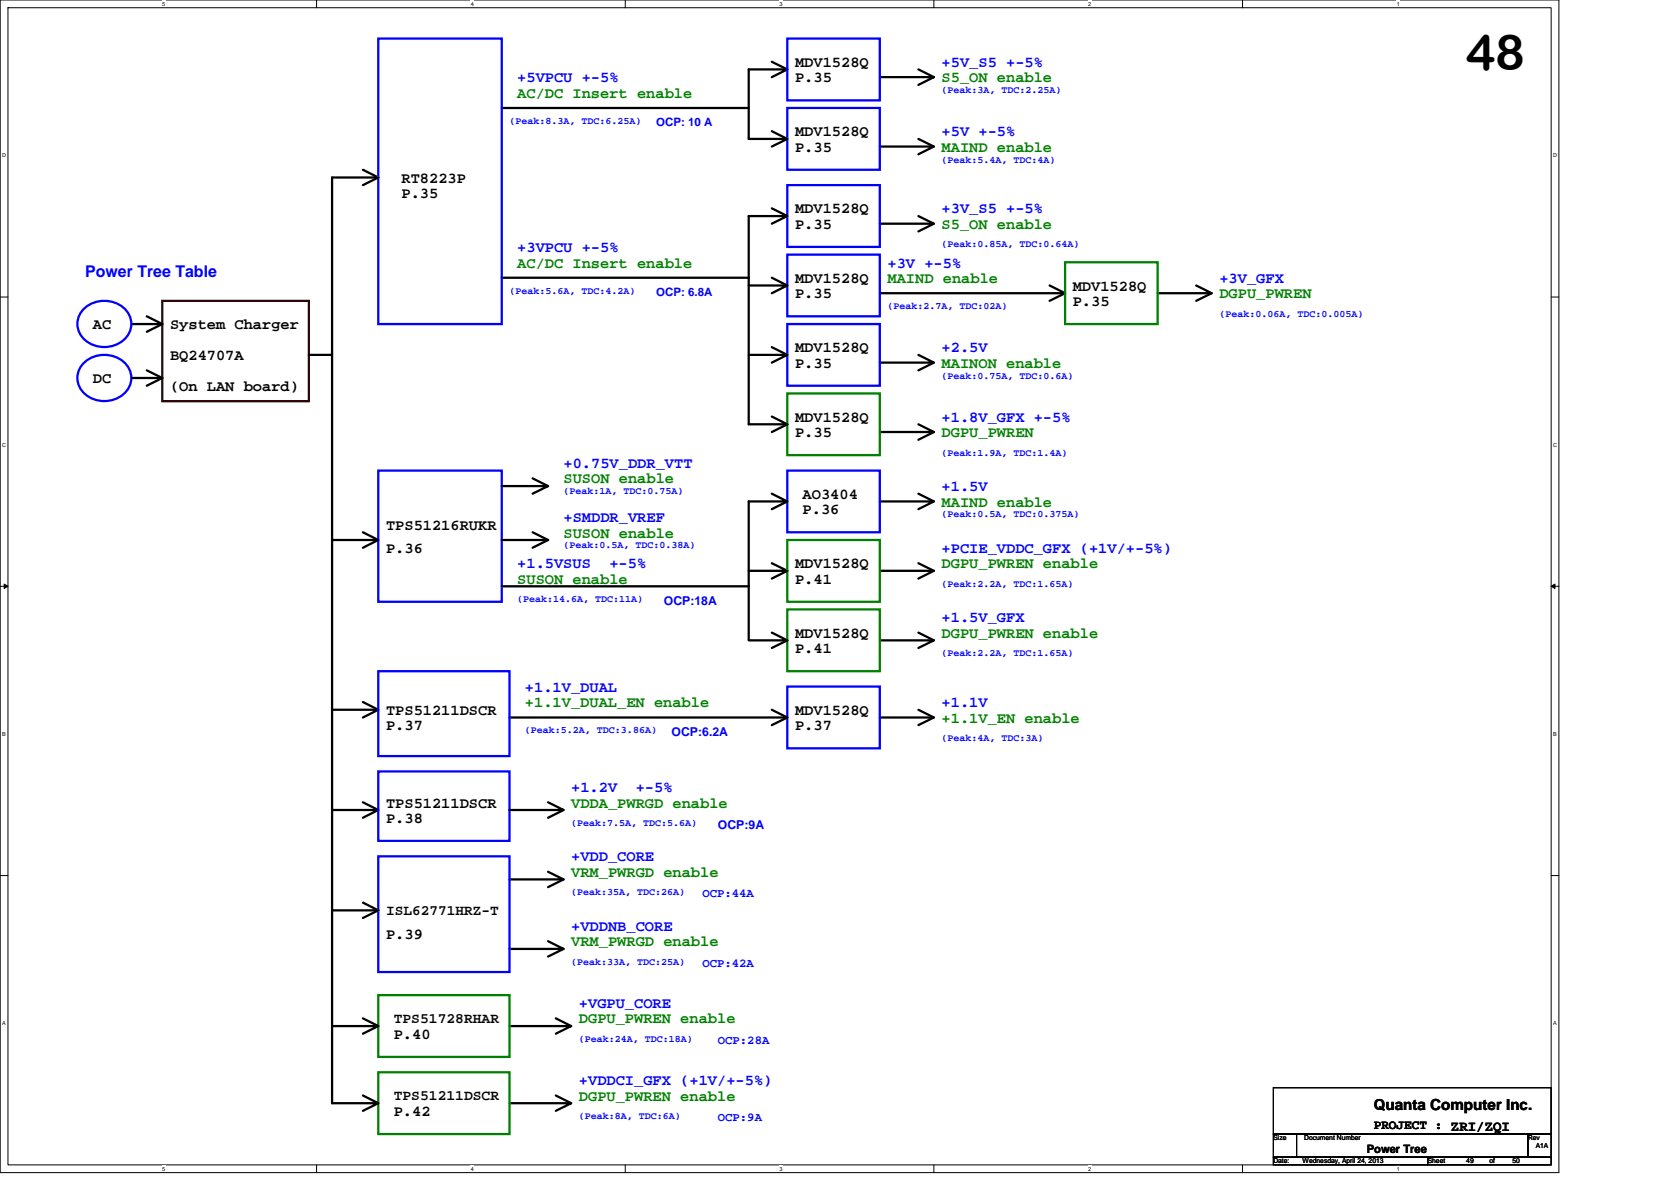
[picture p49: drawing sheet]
<svg xmlns="http://www.w3.org/2000/svg" width="297mm" height="210mm" viewBox="0 0 297 210" stroke-linecap="round" stroke-linejoin="round" font-family="sans-serif">
<defs><g id="words">
<text font-size="8.8" x="260.6" y="12.4">48</text>
<text font-size="2.9" fill="#00f" x="15.1" y="49.3">Power Tree Table</text>
<g font-size="2.7">
<text x="141.3" y="11.9">MDV1528Q</text>
<text x="141.3" y="14.6">P.35</text>
<text x="141.3" y="27">P.35</text>
<text x="141.3" y="24.2">MDV1528Q</text>
<text x="71.4" y="35.2">P.35</text>
<text x="71.4" y="32.5">RT8223P</text>
<text x="141.3" y="40.7">P.35</text>
<text x="141.3" y="38">MDV1528Q</text>
<text x="141.3" y="53">P.35</text>
<text x="141.3" y="50.3">MDV1528Q</text>
<text x="190.7" y="51.7">MDV1528Q</text>
<text x="16.5" y="58.5">AC</text>
<text x="30.2" y="58.5">System Charger</text>
<text x="190.7" y="54.4">P.35</text>
<text x="30.2" y="64">BQ24707A</text>
<text x="141.3" y="65.4">P.35</text>
<text x="141.3" y="62.6">MDV1528Q</text>
<text x="16.5" y="68.1">DC</text>
<text x="30.2" y="69.5">(On LAN board)</text>
<text x="141.3" y="77.7">P.35</text>
<text x="141.3" y="75">MDV1528Q</text>
<text x="142.7" y="88.7">AO3404</text>
<text x="68.6" y="94.2">TPS51216RUKR</text>
<text x="142.7" y="91.4">P.36</text>
<text x="68.6" y="98.3">P.36</text>
<text x="141.3" y="101">MDV1528Q</text>
<text x="141.3" y="103.8">P.41</text>
<text x="141.3" y="113.4">MDV1528Q</text>
<text x="141.3" y="116.1">P.41</text>
<text x="68.6" y="129.9">P.37</text>
<text x="68.6" y="127.1">TPS51211DSCR</text>
<text x="141.3" y="129.9">P.37</text>
<text x="141.3" y="127.1">MDV1528Q</text>
<text x="68.6" y="143.6">TPS51211DSCR</text>
<text x="68.6" y="146.3">P.38</text>
<text x="68.6" y="166.9">P.39</text>
<text x="70" y="184.7">P.40</text>
<text x="244.2" y="197.3">Quanta Computer Inc.</text>
<text x="70" y="198.4">P.42</text>
</g>
<g font-size="2.7" fill="#00f">
<text x="167.4" y="11.9">+5V_S5 +-5%</text>
<text x="91.9" y="14.6">+5VPCU +-5%</text>
<text x="167.4" y="24.2">+5V +-5%</text>
<text x="167.4" y="38">+3V_S5 +-5%</text>
<text x="91.9" y="44.8">+3VPCU +-5%</text>
<text x="157.8" y="47.6">+3V +-5%</text>
<text x="216.8" y="50.3">+3V_GFX</text>
<text x="167.4" y="62.6">+2.5V</text>
<text x="167.4" y="75">+1.8V_GFX +-5%</text>
<text x="100.2" y="83.2">+0.75V_DDR_VTT</text>
<text x="167.4" y="87.3">+1.5V</text>
<text x="100.2" y="92.8">+SMDDR_VREF</text>
<text x="91.9" y="101">+1.5VSUS</text>
<text x="108.3" y="101">+-5%</text>
<text x="167.4" y="98.3">+PCIE_VDDC_GFX (+1V/+-5%)</text>
<text x="167.4" y="110.6">+1.5V_GFX</text>
<text x="93.3" y="123">+1.1V_DUAL</text>
<text x="167.4" y="125.7">+1.1V</text>
<text x="101.5" y="140.8">+1.2V</text>
<text x="113" y="140.8">+-5%</text>
<text x="101.5" y="153.2">+VDD_CORE</text>
<text x="101.5" y="165.5">+VDDNB_CORE</text>
<text x="102.9" y="179.2">+VGPU_CORE</text>
<text x="102.9" y="192.9">+VDDCI_GFX (+1V/+-5%)</text>
</g>
<g font-size="2.7" fill="#008000">
<text x="91.9" y="17.4">AC/DC Insert enable</text>
<text x="167.4" y="14.6">S5_ON enable</text>
<text x="167.4" y="27">MAIND enable</text>
<text x="167.4" y="40.7">S5_ON enable</text>
<text x="91.9" y="47.6">AC/DC Insert enable</text>
<text x="157.8" y="50.3">MAIND enable</text>
<text x="216.8" y="53">DGPU_PWREN</text>
<text x="167.4" y="65.4">MAINON enable</text>
<text x="167.4" y="77.7">DGPU_PWREN</text>
<text x="100.2" y="86">SUSON enable</text>
<text x="100.2" y="95.6">SUSON enable</text>
<text x="167.4" y="90.1">MAIND enable</text>
<text x="167.4" y="101">DGPU_PWREN enable</text>
<text x="91.9" y="103.8">SUSON enable</text>
<text x="167.4" y="113.4">DGPU_PWREN enable</text>
<text x="93.3" y="125.7">+1.1V_DUAL_EN enable</text>
<text x="167.4" y="128.5">+1.1V_EN enable</text>
<text x="101.5" y="143.6">VDDA_PWRGD enable</text>
<text x="101.5" y="155.9">VRM_PWRGD enable</text>
<text x="101.5" y="168.3">VRM_PWRGD enable</text>
<text x="102.9" y="182">DGPU_PWREN enable</text>
<text x="102.9" y="195.7">DGPU_PWREN enable</text>
</g>
<g font-size="2.6">
<text x="68.6" y="162.7">ISL62771HRZ-T</text>
<text x="70" y="181.9">TPS51728RHAR</text>
<text x="70" y="195.6">TPS51211DSCR</text>
</g>
<text font-size="2.3" x="244.2" y="200.8">PROJECT : ZRI/ZQI</text>
<g font-size="2.2" fill="#00f">
<text x="118" y="107.6">OCP:18A</text>
<text x="119.4" y="130.9">OCP:6.2A</text>
<text x="127.6" y="147.4">OCP:9A</text>
<text x="124.9" y="159.6">OCP:44A</text>
<text x="124.9" y="171.9">OCP:42A</text>
<text x="127.6" y="185.6">OCP:28A</text>
<text x="127.6" y="199.3">OCP:9A</text>
</g>
<g font-size="2.1" fill="#00f">
<text x="116.6" y="22.5">OCP: 10 A</text>
<text x="116.6" y="52.7">OCP: 6.8A</text>
</g>
<text font-size="2.1" x="242.9" y="205">Power Tree</text>
<g font-size="1.8" fill="#00f">
<text x="167.4" y="16.6">(Peak:3A, TDC:2.25A)</text>
<text x="90.6" y="22">(Peak:8.3A, TDC:6.25A)</text>
<text x="167.4" y="28.9">(Peak:5.4A, TDC:4A)</text>
<text x="167.4" y="44">(Peak:0.85A, TDC:0.64A)</text>
<text x="90.6" y="52.2">(Peak:5.6A, TDC:4.2A)</text>
<text x="157.8" y="54.9">(Peak:2.7A, TDC:02A)</text>
<text x="216.8" y="56.3">(Peak:0.06A, TDC:0.005A)</text>
<text x="167.4" y="67.3">(Peak:0.75A, TDC:0.6A)</text>
<text x="167.4" y="81">(Peak:1.9A, TDC:1.4A)</text>
<text x="100.2" y="87.9">(Peak:1A, TDC:0.75A)</text>
<text x="167.4" y="92">(Peak:0.5A, TDC:0.375A)</text>
<text x="100.2" y="97.5">(Peak:0.5A, TDC:0.38A)</text>
<text x="91.9" y="107.1">(Peak:14.6A, TDC:11A)</text>
<text x="167.4" y="104.3">(Peak:2.2A, TDC:1.65A)</text>
<text x="167.4" y="116.7">(Peak:2.2A, TDC:1.65A)</text>
<text x="93.3" y="130.4">(Peak:5.2A, TDC:3.86A)</text>
<text x="167.4" y="131.8">(Peak:4A, TDC:3A)</text>
<text x="101.5" y="146.9">(Peak:7.5A, TDC:5.6A)</text>
<text x="101.5" y="159.2">(Peak:35A, TDC:26A)</text>
<text x="101.5" y="171.5">(Peak:33A, TDC:25A)</text>
<text x="102.9" y="185.3">(Peak:24A, TDC:18A)</text>
<text x="102.9" y="199">(Peak:8A, TDC:6A)</text>
</g>
<g font-size="1.2">
<text x="226.4" y="202.8">Size</text>
<text x="231.8" y="202.8">Document Number</text>
<text x="271.6" y="202.8">Rev</text>
<text x="226.4" y="206.9">Date:</text>
<text x="231.6" y="206.9">Wednesday, April 24, 2013</text>
<text x="253.8" y="206.9">Sheet</text>
<text x="260.6" y="206.9">49</text>
<text x="264.8" y="206.9">of</text>
<text x="268.9" y="206.9">50</text>
<text x="273" y="204.1">A1A</text>
</g>
<g font-size="1">
<text x="28.8" y="1">5</text>
<text x="83.7" y="1">4</text>
<text x="138.6" y="1">3</text>
<text x="193.4" y="1">2</text>
<text x="248.3" y="1">1</text>
<text x=".4" y="28">D</text>
<text x="276.1" y="28">D</text>
<text x=".4" y="79.4">C</text>
<text x="276.1" y="79.4">C</text>
<text x=".4" y="130.9">B</text>
<text x="276.1" y="130.9">B</text>
<text x=".4" y="182.3">A</text>
<text x="276.1" y="182.3">A</text>
<text x="28.8" y="208.2">5</text>
<text x="83.7" y="208.2">4</text>
<text x="138.6" y="208.2">3</text>
<text x="193.4" y="208.2">2</text>
<text x="248.3" y="208.2">1</text>
</g>
</g></defs>
<path d="M0 0h277.1v208.5h-277.1zM1.4 1.4h274.3v205.7h-274.3z" fill="none" stroke="#000" stroke-width=".18"/>
<g fill="#fff">
<path d="M28.8 .1h.6v1.1h-.6z"/>
<path d="M28.8 207.3h.6v1.1h-.6z"/>
</g>
<path d="M56.3 0v1.4M56.3 207.1v1.4" fill="none" stroke="#000" stroke-width=".18"/>
<g fill="#fff">
<path d="M83.7 .1h.6v1.1h-.6z"/>
<path d="M83.7 207.3h.6v1.1h-.6z"/>
</g>
<path d="M111.1 0v1.4M111.1 207.1v1.4" fill="none" stroke="#000" stroke-width=".18"/>
<g fill="#fff">
<path d="M138.6 .1h.5v1.1h-.5z"/>
<path d="M138.6 207.3h.5v1.1h-.5z"/>
</g>
<path d="M166 0v1.4M166 207.1v1.4" fill="none" stroke="#000" stroke-width=".18"/>
<g fill="#fff">
<path d="M193.4 .1h.6v1.1h-.6z"/>
<path d="M193.4 207.3h.6v1.1h-.6z"/>
</g>
<path d="M220.9 0v1.4M220.9 207.1v1.4" fill="none" stroke="#000" stroke-width=".18"/>
<g fill="#fff">
<path d="M248.3 .1h.6v1.1h-.6z"/>
<path d="M248.3 207.3h.6v1.1h-.6z"/>
<path d="M.4 27.1h.7v1.1h-.7z"/>
<path d="M276.1 27.1h.7v1.1h-.7z"/>
<path d="M.4 78.5h.7v1.1h-.7z"/>
<path d="M276.1 78.5h.7v1.1h-.7z"/>
</g>
<path d="M0 52.8h1.4M275.7 52.8h1.4" fill="none" stroke="#000" stroke-width=".18"/>
<g fill="#fff">
<path d="M.4 130h.7v1.1h-.7z"/>
<path d="M276.1 130h.7v1.1h-.7z"/>
</g>
<path d="M0 104.2h1.4M275.7 104.2h1.4" fill="none" stroke="#000" stroke-width=".18"/>
<path d="M.7 103.8l.7 .4-.7 .4zM275.7 104.2l.7-.4v.8z" fill="#000" stroke="#000" stroke-width=".18"/>
<g fill="#fff">
<path d="M.4 181.4h.7v1.1h-.7z"/>
<path d="M276.1 181.4h.7v1.1h-.7z"/>
</g>
<path d="M0 155.7h1.4M275.7 155.7h1.4M226.4 193.4h49.3v8.2h-49.3zM226.4 201.6h4.1v4.1h-4.1zM226.4 205.7h27.4v1.4h-27.4zM230.5 201.6h41.1v4.1h-41.1zM253.8 205.7h21.9v1.4h-21.9zM271.6 201.6h4.1v4.1h-4.1z" fill="none" stroke="#000" stroke-width=".18"/>
<g fill="none" stroke="#000" stroke-width=".4">
<path d="M89.2 19.2h43.9M137.2 13.7l2.8-1.4h-6.9v12.4h6.9l-2.8 1.4M137.2 11l2.8 1.3M156.4 13.7h9.6l-2.7 1.4M163.3 12.3l2.7 1.4M64.5 30.2l2.7 1.4M67.2 31.6l-2.7 1.3M67.2 31.6h-8.2v164.6h8.2l-2.7 1.3M137.2 39.8l2.8-1.4h-6.9v37h6.9M137.2 23.3l2.8 1.4M137.2 37l2.8 1.4M156.4 26.1h9.6l-2.7 1.3"/>
<path d="M156.4 39.8h9.6l-2.7 1.3M163.3 24.7l2.7 1.4M163.3 38.4l2.7 1.4M23.4 57.6h5.4M26.1 56.2l2.7 1.4M28.8 57.6l-2.7 1.4M89.2 49.4h43.9M133.1 50.8h6.9l-2.8 1.3M137.2 49.4l2.8 1.4M156.4 52.1h32.9M186.6 50.8l2.7 1.3M189.3 52.1l-2.7 1.4"/>
<path d="M212.6 50.8l2.8 1.3h-9.6M215.4 52.1l-2.8 1.4M23.4 67.2h5.4M26.1 65.8l2.7 1.4M28.8 67.2l-2.7 1.4M54.9 63.1h4.1M133.1 63.1h6.9M137.2 61.7l2.8 1.4M137.2 74.1l2.8 1.3M140 63.1l-2.8 1.4M140 75.4l-2.8 1.4M163.3 63.1l2.7 1.4h-9.6"/>
<path d="M163.3 75.4l2.7 1.4h-9.6M166 64.5l-2.7 1.3M166 76.8l-2.7 1.4M59 96h8.2M64.5 94.6l2.7 1.4M67.2 96l-2.7 1.4M89.2 96h8.2M89.2 86.4h8.2l-2.7 1.4M94.7 85l2.7 1.4M94.7 94.6l2.7 1.4M97.4 96l-2.7 1.4M137.2 87.8l2.8 1.4h-6.9v24.7h6.9l-2.8-1.4"/>
<path d="M140 89.2l-2.8 1.3M156.4 89.2h9.6l-2.7 1.3M163.3 87.8l2.7 1.4M89.2 104.2h43.9M137.2 100.1l2.8 1.4h-6.9M140 101.5l-2.8 1.4M140 113.9l-2.8 1.3M156.4 101.5h9.6l-2.7 1.4M156.4 113.9h9.6l-2.7 1.3M163.3 100.1l2.7 1.4M163.3 112.5l2.7 1.4M59 126.2h8.2l-2.7 1.4"/>
<path d="M64.5 124.8l2.7 1.4M90.6 127.6h49.4M137.2 126.2l2.8 1.4M140 127.6l-2.8 1.3M156.4 127.6h9.6l-2.7 1.3M163.3 126.2l2.7 1.4M59 144h8.2l-2.7 1.4M64.5 142.6l2.7 1.4M97.4 155l2.8 1.4h-9.6M97.4 142.6l2.8 1.4h-9.6M100.2 156.4l-2.8 1.3M100.2 144l-2.8 1.4"/>
<path d="M59 161.9h8.2M64.5 160.5l2.7 1.4M67.2 161.9l-2.7 1.3M97.4 167.3l2.8 1.4h-9.6M100.2 168.7l-2.8 1.4M59 182.4h8.2l-2.7 1.4M64.5 181.1l2.7 1.3M64.5 194.8l2.7 1.4M90.6 182.4h10.9l-2.7 1.4M90.6 196.2h10.9l-2.7 1.3M98.8 181.1l2.7 1.3M98.8 194.8l2.7 1.4"/>
</g>
<g fill="none" stroke="#00f" stroke-width=".4">
<path d="M67.2 6.9h22v50.7h-22zM140 19.2h16.4v11h-16.4zM140 6.9h16.4v10.9h-16.4zM140 32.9h16.4v11h-16.4zM14.9 54.9a5.2 5.2 0 0 1 8.1 1.3 4.1 4.1 0 0 1-3.6 5.4 4.6 4.6 0 0 1-5.6-4 3.8 3.8 0 0 1 1.1-2.7zM140 45.3h16.4v10.9h-16.4zM140 57.6h16.4v11h-16.4zM14.9 64.6a5.2 5.2 0 0 1 8.1 1.2 4.1 4.1 0 0 1-3.6 5.4 4.6 4.6 0 0 1-5.6-4 3.8 3.8 0 0 1 1.1-2.6zM67.2 83.7h22v23.3h-22zM140 83.7h16.4v10.9h-16.4zM67.2 119.3h23.4v15.1h-23.4zM67.2 137.2h23.4v12.3h-23.4z"/>
<path d="M140 122.1h16.4v11h-16.4zM67.2 152.3h23.4v20.5h-23.4z"/>
</g>
<path d="M28.8 53.5h26.1v17.8h-26.1z" fill="none" stroke="#400000" stroke-width=".4"/>
<path d="M189.3 46.6h16.5v11h-16.5zM140 70h16.4v10.9h-16.4zM140 96h16.4v11h-16.4zM140 108.4h16.4v10.9h-16.4zM67.2 176.9h23.4v11h-23.4zM67.2 190.6h23.4v11h-23.4z" fill="none" stroke="#008000" stroke-width=".4"/>
<use href="#words"/>
</svg>
